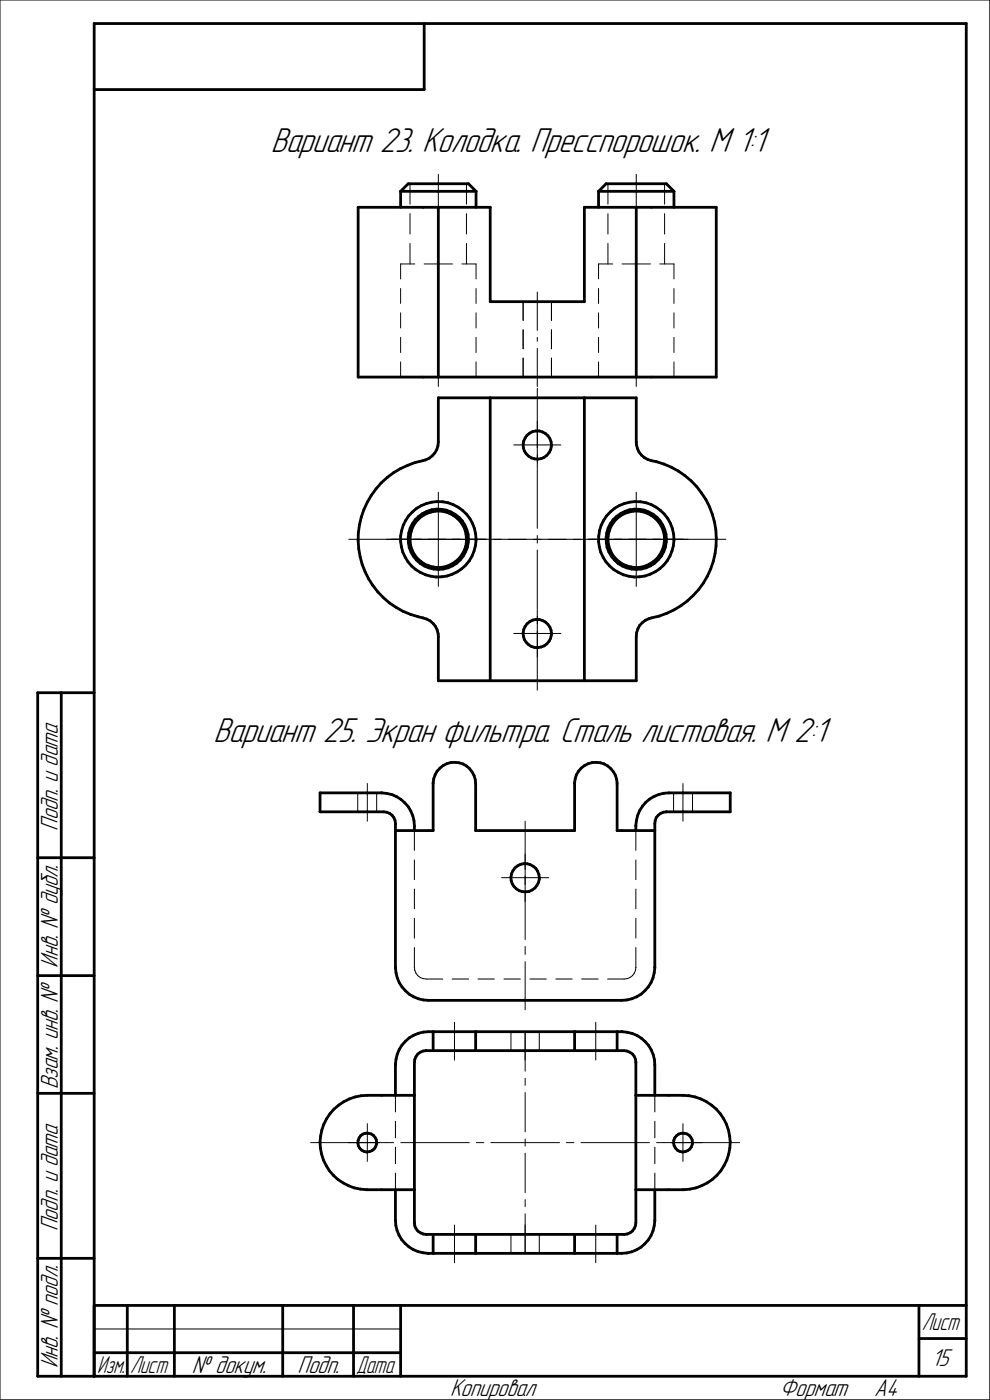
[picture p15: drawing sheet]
<svg xmlns="http://www.w3.org/2000/svg" width="210mm" height="297mm" viewBox="0 0 210 297" stroke-linecap="round" stroke-linejoin="round" font-family="sans-serif">
<defs><g id="words">
<g font-size="7.8">
<text x="57.5" y="32.2">Вариант 23. Колодка. Пресспорошок. М 1:1</text>
<text x="45.3" y="157.5">Вариант 25. Экран фильтра. Сталь листовая. М 2:1</text>
</g>
<g font-size="5.5">
<text x="12.3" y="176.2" transform="rotate(-90 12.3 176.2)">Подп. и дата</text>
<text x="12.3" y="205.3" transform="rotate(-90 12.3 205.3)">Инв. № дубл.</text>
<text x="12.3" y="231.1" transform="rotate(-90 12.3 231.1)">Взам. инв. №</text>
<text x="12.3" y="261.2" transform="rotate(-90 12.3 261.2)">Подп. и дата</text>
<text x="12.3" y="290.3" transform="rotate(-90 12.3 290.3)">Инв. № подл.</text>
<text x="40.7" y="291.3">№ докум.</text>
<text x="63.1" y="291.3">Подп.</text>
<text x="197.6" y="289.8">15</text>
<text x="95.5" y="296.3">Копировал</text>
<text x="165.5" y="296.3">Формат</text>
<text x="185.5" y="296.3">A4</text>
</g>
<g font-size="5.4">
<text x="195.6" y="282.3">Лист</text>
<text x="20.6" y="291.3">Изм.</text>
<text x="27.6" y="291.3">Лист</text>
<text x="75.6" y="291.3">Дата</text>
</g>
</g></defs>
<g fill="none" stroke="#000" stroke-width=".59">
<path d="M20 5v287zM20 5h185zM20 19h70zM90 5v14zM205 5v287zM86.6 39h6.4zM93 39h6.4zM99.4 39l1.6 1.6zM128.6 39h6.4zM135 39h6.4zM141.4 39l1.6 1.6zM76 44h13.7z"/>
<path d="M76 44v36zM85 40.6h8zM85 40.6l1.6-1.6zM85 40.6v3.4zM89.7 44h3.3zM93 44v36zM93 40.6h8zM93 44h11zM101 40.6v3.4zM104 44v20zM124 44v20zM124 44h11z"/>
<path d="M127 40.6h8zM127 40.6v3.4zM127 40.6l1.6-1.6zM135 40.6h8zM135 44v36zM135 44h3.2zM138.2 44h13.8zM143 40.6v3.4zM152 44v36zM104 64h20zM76 80h13.7zM85 99.4l1.5-.7z"/>
<path d="M86.5 98.7l1.6-.6zM88.1 98.1l1.6-.4zM89.7 80h3.3zM89.7 97.7l.6-.1zM90.3 97.6l.8-.4zM91.1 97.2l.6-.5zM92.2 96.1l-.5 .6zM92.7 95.4l-.5 .7zM92.9 94.6l-.2 .8zM93 80h42zM93 84.4v9.4zM93 84.4h11z"/>
<path d="M93 93.8l-.1 .8zM104 84.4v60zM104 84.4h20zM111 94.3v.7zM111 95l.3 .7zM111.1 93.6l-.1 .7zM111.3 95.7l.3 .6zM111.4 92.9l-.3 .7zM111.6 96.3l.5 .5zM111.8 92.3l.6-.4zM111.8 92.3l-.4 .6zM112.1 96.8l.6 .4z"/>
<path d="M112.4 91.9l.6-.3zM112.7 97.2l.7 .2zM113 91.6l.7-.2zM113.4 97.4h.7zM113.7 91.4h.7zM114.1 97.4l.7-.1zM114.4 91.4l.7 .3zM114.8 97.3l.7-.3zM115.1 91.7l.6 .3zM115.5 97l.5-.4zM115.7 92l.5 .5zM116.2 92.5l.5 .5z"/>
<path d="M116.5 96.1l-.5 .5zM116.7 93l.2 .7zM116.8 95.4l-.3 .7zM116.9 93.7l.1 .7zM117 94.7l-.2 .7zM117 94.4v.3zM124 84.4h11zM124 84.4v60zM135 80h3.2zM135 84.4v9.4zM135 93.8v.6zM135 94.4l.3 .8z"/>
<path d="M135.3 95.2l.3 .7zM135.6 95.9l.5 .7zM136.1 96.6l.6 .5zM136.7 97.1l.8 .4zM137.5 97.5l.7 .2zM138.2 80h13.8zM138.2 97.7l1.1 .3zM139.3 98l1.6 .5zM140.9 98.5l1.6 .6zM142.5 99.1l1.4 .8zM143.9 99.9l1.4 1zM76 114.7l.1 1.7z"/>
<path d="M76 113v1.7zM76.1 116.4l.3 1.7zM76.3 111.3l-.3 1.7zM76.4 118.1l.4 1.6zM76.7 109.7l-.4 1.6zM76.8 119.7l.7 1.6zM77.2 108.1l-.5 1.6zM77.9 106.6l-.7 1.5zM78.8 105.1l-.9 1.5zM79.8 103.7l-1 1.4zM80.9 102.4l1.3-1.1zM80.9 102.4l-1.1 1.3z"/>
<path d="M82.2 101.3l1.3-1zM83.5 100.3l1.5-.9zM85 113.7v1.2zM85 114.9l.2 1.1zM85.2 116l.3 1.2zM85.2 112.6l-.2 1.1zM85.5 117.2l.5 1zM85.6 111.5l-.4 1.1zM86 118.2l.6 1zM86.1 110.4l-.5 1.1zM86.6 119.2l.7 .9zM86.6 114.1l.1 1z"/>
<path d="M86.7 115.1l.1 1.1zM86.7 109.5l-.6 .9zM86.7 113.1l-.1 1zM86.8 116.2l.4 .9zM87 114.7l.1 1zM87 112.1l-.3 1zM87 113.7v1zM87.1 115.7l.3 1zM87.2 117.1l.5 .9zM87.2 112.7l-.2 1zM87.4 116.7l.5 .9zM87.5 108.6l.9-.7z"/>
<path d="M87.5 108.6l-.8 .9zM87.5 111.1l-.5 1zM87.6 111.8l-.4 .9zM87.7 118l.6 .8zM87.9 117.6l.6 .8zM88.1 110.3l.8-.7zM88.1 110.3l-.6 .8zM88.1 110.9l-.5 .9zM88.3 118.8l.9 .7zM88.4 107.9l1-.6zM88.5 118.4l.7 .7zM88.8 110.2l.7-.7z"/>
<path d="M88.8 110.2l-.7 .7zM88.9 109.6l.8-.6zM89.2 119.5l.8 .6zM89.2 119.1l.8 .6zM89.4 107.3l1.1-.5zM89.5 109.5l.9-.5zM89.7 109l.9-.5zM90 119.7l1 .4zM90.4 109l1-.3zM90.5 106.8l1.1-.2zM90.6 108.5l1-.3zM91.4 108.7l.9-.2z"/>
<path d="M91.6 106.6l1.2-.2zM91.6 108.2l1-.2zM92.3 108.5l1-.1zM92.6 108l1.1 .1zM92.8 106.4l1.1 .1zM93.3 108.4l1.1 .2zM93.7 108.1l1 .1zM93.9 106.5l1.2 .2zM94.4 108.6l.9 .3zM94.7 108.2l1 .4zM95.1 106.7l1 .4zM95.3 108.9l.9 .4z"/>
<path d="M95.7 108.6l.9 .5zM95.8 119.7l.9-.6zM96.1 107.1l1.1 .5zM96.2 109.3l.8 .6zM96.6 109.1l.8 .7zM96.7 119.1l.8-.7zM96.9 119.5l.8-.7zM97 109.9l.7 .8zM97.2 107.6l.9 .7zM97.4 109.8l.7 .7zM97.7 110.7l.6 .8zM98 117.6l-.5 .8z"/>
<path d="M98.1 110.5l.5 .9zM98.1 108.3l.9 .8zM98.3 111.5l.4 .9zM98.3 118l-.6 .8zM98.5 116.8l-.5 .8zM98.6 111.4l.5 1zM98.7 112.4l.2 1zM98.8 117.1l-.5 .9zM98.8 115.8l-.3 1zM98.9 113.4l.1 1zM99 109.1l.7 .9zM99 114.8l-.2 1z"/>
<path d="M99 114.4v.4zM99.1 112.4l.2 1zM99.2 116.1l-.4 1zM99.3 113.4l.1 1zM99.4 115.1l-.2 1zM99.4 114.4v.7zM99.6 119l-.8 .9zM99.7 110l.5 1zM100.2 118l-.6 1zM100.2 111l.5 1.1zM100.6 116.9l-.4 1.1zM100.7 112.1l.2 1.2z"/>
<path d="M100.9 115.8l-.3 1.1zM100.9 113.3l.1 1.1zM101 114.6l-.1 1.2zM101 114.4v.2zM127 114.9l.2 1.1zM127 113.7v1.2zM127.2 116l.3 1.2zM127.2 112.6l-.2 1.1zM127.5 117.2l.5 1zM127.6 111.5l-.4 1.1zM128 118.2l.6 1zM128.1 110.4l-.5 1.1z"/>
<path d="M128.6 119.2l.8 .9zM128.6 114.1l.1 1zM128.7 115.1l.1 1.1zM128.7 109.5l-.6 .9zM128.7 113.1l-.1 1zM128.8 116.2l.4 .9zM129 114.7l.2 1zM129 113.7v1zM129 112.1l-.3 1zM129.2 115.7l.3 1zM129.2 117.1l.5 .9zM129.2 112.7l-.2 1z"/>
<path d="M129.5 116.7l.4 .9zM129.5 108.6l.9-.7zM129.5 108.6l-.8 .9zM129.5 111.1l-.5 1zM129.6 111.8l-.4 .9zM129.7 118l.7 .8zM129.9 117.6l.6 .8zM130.1 110.3l.8-.7zM130.1 110.3l-.6 .8zM130.1 110.9l-.5 .9zM130.4 107.9l1-.6zM130.4 118.8l.7 .7z"/>
<path d="M130.5 118.4l.7 .7zM130.8 110.2l.7-.7zM130.8 110.2l-.7 .7zM130.9 109.6l.8-.6zM131.1 119.5l.9 .6zM131.2 119.1l.9 .6zM131.4 107.3l1.1-.5zM131.5 109.5l.9-.5zM131.7 109l.9-.5zM132.1 119.7l.9 .4zM132.4 109l.9-.3zM132.5 106.8l1.1-.2z"/>
<path d="M132.6 108.5l1-.3zM133.3 108.7l1-.2zM133.6 106.6l1.1-.2zM133.6 108.2l1-.2zM134.3 108.5l1-.1zM134.6 108l1.1 .1zM134.7 106.4l1.2 .1zM135.3 108.4l1.1 .2zM135.7 108.1l1 .1zM135.9 106.5l1.2 .2zM136.4 108.6l.9 .3zM136.7 108.2l1 .4z"/>
<path d="M137.1 106.7l1.1 .4zM137.3 108.9l.9 .4zM137.7 108.6l.9 .5zM137.8 119.7l.9-.6zM138.2 109.3l.8 .6zM138.2 107.1l1 .5zM138.6 109.1l.8 .7zM138.7 119.1l.7-.7zM138.9 119.5l.8-.7zM139 109.9l.7 .8zM139.2 107.6l.9 .7zM139.4 109.8l.7 .7z"/>
<path d="M139.7 110.7l.6 .8zM140 117.6l-.6 .8zM140.1 110.5l.5 .9zM140.1 108.3l.9 .8zM140.3 111.5l.4 .9zM140.3 118l-.6 .8zM140.5 116.8l-.5 .8zM140.6 111.4l.5 1zM140.7 112.4l.2 1zM140.8 115.8l-.3 1zM140.8 117.1l-.5 .9zM140.9 113.4l.1 1z"/>
<path d="M141 114.8l-.2 1zM141 109.1l.7 .9zM141 114.4v.4zM141.1 112.4l.2 1zM141.2 116.1l-.4 1zM141.3 113.4l.1 1zM141.4 115.1l-.2 1zM141.4 114.4v.7zM141.6 119l-.8 .9zM141.7 110l.5 1zM142.2 118l-.6 1zM142.2 111l.5 1.1z"/>
<path d="M142.6 116.9l-.4 1.1zM142.7 112.1l.2 1.2zM142.9 115.8l-.3 1.1zM142.9 113.3l.1 1.1zM143 114.6l-.1 1.2zM143 114.4v.2zM145.3 100.9l1.3 1.1zM146.6 102l1.2 1.3zM147.8 103.3l1 1.3zM148.8 104.6l1 1.4zM149.8 106l.7 1.5zM150.5 107.5l.6 1.6z"/>
<path d="M151.1 109.1l.5 1.6zM151.3 119.1l-.5 1.6zM151.6 110.7l.3 1.7zM151.7 117.5l-.4 1.6zM151.9 112.4l.1 1.7zM151.9 115.8l-.2 1.7zM152 114.1l-.1 1.7zM77.5 121.3l.7 1.6zM78.2 122.9l.9 1.3zM79.1 124.2l1.1 1.4zM80.2 125.6l1.2 1.2zM81.4 126.8l1.2 1.1z"/>
<path d="M82.6 127.9l1.4 1zM84 128.9l1.5 .8zM85.5 129.7l1.6 .6zM87.1 130.3l1.6 .6zM87.3 120.1l.9 .8zM88.2 120.9l1 .6zM88.7 130.9l1 .2zM89.2 121.5l1.1 .5zM89.7 131.1l.9 .3zM90 120.1l1 .4zM90.3 122l1.1 .3zM90.6 131.4l.7 .3z"/>
<path d="M91 120.5l1 .2zM91 120.1l.9 .2zM91.3 131.7l.6 .6zM91.4 122.3l1.1 .1zM91.9 132.3l.5 .6zM91.9 120.3l1.1 .1zM92 120.7l1 .1zM92.4 132.9l.4 .7zM92.5 122.4h1.2zM92.8 133.6l.2 .9zM93 120.4h.9zM93 134.5v.5z"/>
<path d="M93 135v9.4zM93 120.8l1.1-.1zM93.7 122.4l1.2-.2zM93.9 120.4l1.1-.3zM94.1 120.7l1-.2zM94.9 122.2l1.1-.4zM95 120.1l.8-.4zM95.1 120.5l.9-.4zM96 121.8l1-.5zM96 120.1l.9-.6zM97 121.3l1-.6zM98 120.7l.8-.8z"/>
<path d="M111 134.3v.7zM111 135l.3 .7zM111.1 133.6l-.1 .7zM111.3 135.7l.3 .6zM111.4 132.9l-.3 .7zM111.6 136.3l.5 .5zM111.8 132.3l.6-.4zM111.8 132.3l-.4 .6zM112.1 136.8l.6 .4zM112.4 131.9l.6-.3zM112.7 137.2l.7 .2zM113 131.6l.7-.2z"/>
<path d="M113.4 137.4h.7zM113.7 131.4h.7zM114.1 137.4l.7-.1zM114.4 131.4l.7 .3zM114.8 137.3l.7-.3zM115.1 131.7l.6 .3zM115.5 137l.5-.4zM115.7 132l.5 .5zM116.2 132.5l.5 .6zM116.5 136.1l-.5 .5zM116.7 133.1l.2 .6zM116.8 135.4l-.3 .7z"/>
<path d="M116.9 133.7l.1 .7zM117 134.7l-.2 .7zM117 134.4v.3zM129.4 120.1l.8 .8zM130.2 120.9l1 .6zM131.2 121.5l1.1 .5zM132 120.1l1 .4zM132.3 122l1.1 .3zM133 120.1l.9 .2zM133 120.5l1 .2zM133.4 122.3l1.1 .1zM133.9 120.3l1.1 .1z"/>
<path d="M134 120.7l1 .1zM134.5 122.4h1.2zM135 120.4h1zM135 135v9.4zM135 120.8l1.1-.1zM135.1 134.2l-.1 .8zM135.3 133.4l-.2 .8zM135.7 122.4l1.2-.2zM135.7 132.7l-.4 .7zM136 120.4l.9-.3zM136.1 120.7l1-.2zM136.3 132.1l-.6 .6z"/>
<path d="M136.3 132.1l.6-.5zM136.9 122.2l1.1-.4zM136.9 120.1l.9-.4zM136.9 131.6l.8-.3zM137.1 120.5l.9-.4zM137.7 131.3l.5-.2zM138 121.8l1-.5zM138 120.1l.9-.6zM138.2 131.1l1.7-.4zM139 121.3l1-.6zM139.9 130.7l1.6-.6zM140 120.7l.8-.8z"/>
<path d="M141.5 130.1l1.5-.7zM143 129.4l1.5-.9zM144.5 128.5l1.3-1zM145.8 127.5l1.3-1.1zM148.2 125.1l-1.1 1.3zM149.2 123.7l-1 1.4zM150.1 122.3l-.9 1.4zM150.8 120.7l-.7 1.6zM8 147v145zM8 147h12zM13 147v145zM93 144.4h11z"/>
<path d="M104 144.4h20zM124 144.4h11zM67.9 168.2v4.1zM67.9 168.2h10zM67.9 172.3h10zM77.9 168.2h3zM77.9 172.3h3.5zM81 168.2h.1M81 168.2l1.1 .2zM81.4 172.3h.7zM82.1 172.3l.6 .3zM82.1 168.4l1.1 .2z"/>
<path d="M82.7 172.6l.5 .4zM83.2 173l.4 .5zM83.2 168.6l1 .4zM83.6 173.5l.2 .6zM83.8 174.1l.1 .6zM83.9 174.8v1.4zM83.9 174.7h.1M83.9 176.2v29zM83.9 176.2h7zM84.2 169l.9 .6zM85.1 169.6l.8 .7zM85.9 170.3l.7 .9z"/>
<path d="M86.6 171.2l.6 .9zM87.2 172.1l.4 1zM87.6 173.1l.2 1.1zM87.8 174.2l.1 1.1zM87.9 175.3v.9zM90.9 176.2h1zM91.9 166.2v10zM91.9 166.1v.1zM92 165.2l-.1 .9zM92.3 164.4l-.3 .8zM92.8 163.6l-.5 .8zM93.3 163l.7-.6z"/>
<path d="M93.3 163l-.5 .6zM94 162.4l.8-.3zM94.8 162.1l.8-.3zM95.6 161.8h.9zM96.5 161.8h.9zM97.4 161.8l.8 .3zM98.2 162.1l.8 .4zM99 162.5l.7 .6zM99.7 163.1l.5 .7zM100.2 163.8l.4 .7zM100.6 164.5l.2 .9zM100.8 165.4l.1 .8z"/>
<path d="M100.9 176.2h21zM100.9 166.2v10zM121.9 166.1v.1zM121.9 166.2v10zM122 165.2l-.1 .9zM122.3 164.4l-.3 .8zM122.8 163.6l-.5 .8zM123.3 163l.7-.6zM123.3 163l-.5 .6zM124 162.4l.8-.3zM124.8 162.1l.8-.3zM125.6 161.8h.9z"/>
<path d="M126.5 161.8h.9zM127.4 161.8l.8 .3zM128.2 162.1l.7 .4zM128.9 162.5l.7 .6zM129.6 163.1l.6 .7zM130.2 163.8l.4 .7zM130.6 164.5l.3 .9zM130.9 165.4v.8zM130.9 176.2h1zM130.9 166.2v10zM131.9 176.2h7zM134.9 175.3v.9z"/>
<path d="M134.9 175.1v.2zM135 174.1l-.1 1zM135.3 173l-.3 1.1zM135.7 172l-.4 1zM136.3 171.1l-.6 .9zM137 170.3l.8-.8zM137 170.3l-.7 .8zM137.8 169.5l1-.5zM138.8 169l1-.4zM138.9 174.8v1.4zM138.9 176.2v29zM139 174.1l-.1 .7z"/>
<path d="M139.2 173.5l-.2 .6zM139.7 173l-.5 .5zM139.7 173l.5-.4zM139.8 168.6l1-.3zM140.2 172.6l.6-.3zM140.8 172.3h.6zM140.8 168.3l1.1-.1zM141.4 172.3h.1M141.4 172.3h3.5zM141.9 168.2h3zM144.9 172.3h10zM144.9 168.2h10z"/>
<path d="M154.9 168.2v4.1zM8 182h12zM108.4 186.1l.1 .7zM108.5 186.8l.2 .7zM108.5 185.4l-.1 .7zM108.7 187.5l.4 .6zM108.8 184.7l-.3 .7zM109.1 188.1l.5 .5zM109.3 184.1l.5-.4zM109.3 184.1l-.5 .6zM109.6 188.6l.6 .4zM109.8 183.7l.6-.3z"/>
<path d="M110.2 189l.6 .2zM110.4 183.4l.7-.1zM110.8 189.2h.7zM111.1 183.3h.7zM111.5 189.2l.8-.1zM111.8 183.3l.7 .2zM112.3 189.1l.6-.3zM112.5 183.5l.7 .3zM112.9 188.8l.6-.4zM113.2 183.8l.5 .5zM113.7 184.3l.4 .6zM113.9 187.9l-.4 .5z"/>
<path d="M114.1 184.9l.2 .6zM114.3 187.2l-.4 .7zM114.3 185.5l.1 .7zM114.4 186.6l-.1 .6zM114.4 186.2v.4zM8 207h12zM83.9 205.4l.1 1zM83.9 205.2v.2zM84 206.4l.3 1.1zM84.3 207.5l.4 1zM84.7 208.5l.6 .9zM85.3 209.4l.7 .8z"/>
<path d="M86 210.2l.8 .7zM86.8 210.9l1 .6zM87.8 211.5l1 .4zM87.8 219.7l1-.5zM88.8 211.9l1 .3zM88.8 219.2l1-.2zM89.8 212.2l1.1 .1zM89.8 219l1.1-.1zM90.9 212.3h41zM90.9 218.9h1zM91.9 218.9h9zM91.9 218.9v4z"/>
<path d="M100.9 218.9h21zM100.9 218.9v4zM121.9 218.9v4zM121.9 218.9h9zM130.9 218.9h1zM130.9 218.9v4zM131.9 212.3l1.1-.1zM131.9 218.9h.1zM132 218.9l1.1 .1zM133 212.2l1.1-.3zM133.1 219l1.1 .3zM134.1 211.9l1-.4z"/>
<path d="M134.2 219.3l1 .4zM135.1 211.5l.9-.6zM135.2 219.7l.9 .6zM136 210.9l.8-.7zM137.5 209.4l-.7 .8zM138.1 208.5l-.6 .9zM138.6 207.5l-.5 1zM138.8 206.4l-.2 1.1zM138.9 205.4l-.1 1zM138.9 205.2v.2zM8 232h12zM68.3 239.8l-.3 1.2z"/>
<path d="M68.7 238.5l-.4 1.3zM69.3 237.4l-.6 1.1zM70 236.3l-.7 1.1zM70.9 235.3l1-.8zM70.9 235.3l-.9 1zM71.9 234.5l1-.7zM72.9 233.8l1.2-.6zM74.1 233.2l1.3-.5zM75.4 232.7l1.2-.2zM76.6 232.5l1.3-.1zM77.9 232.4h3zM80.9 232.4h7z"/>
<path d="M83.9 225.9v6.5zM83.9 225.8v.1zM84 224.7l-.1 1.1zM84.3 223.7l-.3 1zM84.7 222.7l-.4 1zM85.3 221.7l-.6 1zM86 220.9l.8-.7zM86 220.9l-.7 .8zM86.8 220.2l1-.5zM87.9 225.4v7zM87.9 232.4v20zM88 224.8l-.1 .6z"/>
<path d="M88.3 224.2l-.3 .6zM88.6 223.6l-.3 .6zM88.6 223.6l.6-.3zM89.2 223.3l.5-.3zM89.7 223l.7-.1zM90.4 222.9h.1M90.4 222.9h1.5zM91.9 222.9h9zM100.9 222.9h21zM121.9 222.9h9zM130.9 222.9h1.5zM132.4 222.9l.7 .1z"/>
<path d="M133.1 223l.5 .3zM133.6 223.3l.6 .3zM134.2 223.6l.4 .6zM134.6 224.2l.2 .5zM134.8 224.7l.1 .7zM134.9 225.4v7zM134.9 225.4h.1M134.9 232.4v20zM134.9 232.4h7zM136.1 220.3l.8 .7zM136.9 221l.7 .8zM137.6 221.8l.6 1z"/>
<path d="M138.2 222.8l.4 1zM138.6 223.8l.3 1zM138.9 224.8v1.1zM138.9 225.9v6.5zM141.9 232.4h3zM144.9 232.4l1.3 .1zM146.2 232.5l1.3 .2zM147.5 232.7l1.2 .5zM148.7 233.2l1.2 .6zM149.9 233.8l1.1 .7zM151 234.5l1 .8zM152 235.3l.8 1z"/>
<path d="M152.8 236.3l.7 1.1zM153.5 237.4l.6 1.1zM154.1 238.5l.5 1.3zM154.6 239.8l.2 1.2zM67.9 242.3l.1 1.3zM68 243.6l.2 1.3zM68 241l-.1 1.3zM68.2 244.9l.4 1.2zM68.6 246.1l.6 1.2zM69.2 247.3l.7 1.1zM69.9 248.4l.8 1zM70.7 249.4l1 .9z"/>
<path d="M71.7 250.3l1.1 .7zM72.8 251l1.2 .6zM74 251.6l1.2 .5zM75.2 252.1l1.3 .2zM75.9 242.5l.1 .6zM76 242l-.1 .5zM76 243.1l.3 .5zM76.2 241.4l-.2 .6zM76.3 243.6l.5 .5zM76.5 252.3l1.2 .1zM76.5 241l.5-.4zM76.5 241l-.3 .4z"/>
<path d="M76.8 244.1l.5 .2zM77 240.6l.6-.1zM77.3 244.3l.5 .1zM77.6 240.5h.5zM77.7 252.4h.2zM77.8 244.4l.6-.1zM77.9 252.4h3zM78.1 240.5l.6 .1zM78.4 244.3l.6-.2zM78.7 240.6l.5 .3zM79 244.1l.4-.3zM79.2 240.9l.4 .4z"/>
<path d="M79.6 241.3l.2 .6zM79.7 243.3l-.3 .5zM79.8 241.9l.1 .5zM79.9 242.7l-.2 .6zM79.9 242.4v.3zM80.9 252.4h7zM83.9 252.4v6.5zM83.9 258.9l.1 1.1zM87.9 252.4v7zM87.9 259.5l.1 .6zM87.9 259.5h.1M134.9 252.4v7z"/>
<path d="M134.9 259.4l-.1 .7zM134.9 252.4h7zM138.9 252.4v6.5zM138.9 259l-.1 1.1zM138.9 258.9v.1zM141.9 252.4h3zM142.9 242.5l.1 .6zM143 242l-.1 .5zM143 243.1l.3 .5zM143.2 241.4l-.2 .6zM143.3 243.6l.4 .5zM143.6 241l.4-.4z"/>
<path d="M143.6 241l-.4 .4zM143.7 244.1l.5 .2zM144 240.6l.6-.1zM144.2 244.3l.6 .1zM144.6 240.5h.6zM144.8 244.4l.6-.1zM144.9 252.4h.2zM145.1 252.4l1.3-.1zM145.2 240.5l.5 .1zM145.4 244.3l.5-.2zM145.7 240.6l.5 .3zM145.9 244.1l.5-.3z"/>
<path d="M146.2 240.9l.4 .4zM146.4 252.3l1.3-.2zM146.6 241.3l.3 .6zM146.7 243.3l-.3 .5zM146.9 241.9v.5zM146.9 242.7l-.2 .6zM146.9 242.4v.3zM147.7 252.1l1.2-.5zM148.9 251.6l1.2-.6zM150.1 251l1-.7zM151.1 250.3l1-.9zM153 248.4l-.9 1z"/>
<path d="M153.6 247.3l-.6 1.1zM154.2 246.1l-.6 1.2zM154.6 244.9l-.4 1.2zM154.8 241l.1 1.3zM154.9 243.6l-.3 1.3zM154.9 242.3v1.3zM8 267h12zM20 277h185zM20 277v15zM27 277v15zM37 277v15zM60 277v15z"/>
<path d="M75 277v15zM84 260l.2 1.1zM84.2 261.1l.5 1zM84.7 262.1l.5 .9zM85 277v15zM85.2 263l.7 .8zM85.9 263.8l.8 .7zM86.7 264.5l1 .6zM87.7 265.1l1 .5zM88 260.1l.3 .6zM88.3 260.7l.3 .5zM88.6 261.2l.6 .4z"/>
<path d="M88.7 265.6l1 .2zM89.2 261.6l.6 .2zM89.7 265.8l1.1 .1zM89.8 261.8l.6 .1zM90.4 261.9h1.5zM90.8 265.9h.1zM90.9 265.9h1zM91.9 265.9h9zM91.9 261.9h9zM91.9 261.9v4zM100.9 265.9h21zM100.9 261.9h21z"/>
<path d="M100.9 261.9v4zM121.9 261.9h9zM121.9 265.9h9zM121.9 261.9v4zM130.9 265.9h1zM130.9 261.9h1.5zM130.9 261.9v4zM131.9 265.9h1.1zM132.5 261.9h.1M132.5 261.9l.6-.1zM133 265.9l1.1-.3zM133.1 261.8l.6-.2z"/>
<path d="M133.7 261.6l.5-.4zM134.1 265.6l1-.4zM134.6 260.6l-.4 .6zM134.8 260.1l-.2 .5zM135.1 265.2l.9-.6zM136 264.6l.8-.7zM137.5 263.1l-.7 .8zM138.1 262.2l-.6 .9zM138.6 261.2l-.5 1zM138.8 260.1l-.2 1.1zM195 277v15zM8 292h12z"/>
<path d="M20 292h185zM20 287h7zM27 287h10zM37 287h23zM60 287h15zM75 287h10zM195 284h10z"/>
</g>
<g fill="none" stroke="#000" stroke-width=".21">
<path d="M0 0v297zM0 0h210zM210 0v297zM87 39v4.3zM93 37v9zM99 39v4.3zM129 39v4.3zM135 37v9zM141 39v4.3zM85 40.6h4zM85 56v3.2zM85 56h3z"/>
<path d="M87 51.6v4.4zM87 45.3v4.4zM90 56h3zM91 40.6h4zM93 56h3zM93 54v11.6zM97 40.6h4zM98 56h3zM99 51.6v4.4zM99 45.3v4.4zM101 56v3.2zM127 40.6h4z"/>
<path d="M127 56v3.2zM127 56h3zM129 51.6v4.4zM129 45.3v4.4zM132 56h3zM133 40.6h4zM135 56h3zM135 54v11.6zM139 40.6h4zM140 56h3zM141 51.6v4.4zM141 45.3v4.4z"/>
<path d="M143 56v3.2zM85 76.8v3.2zM85 71.6v3.2zM85 66.4v3.2zM85 61.2v3.2zM93 70.4v11.6zM93 67.1v1.8zM101 76.8v3.2zM101 71.6v3.2zM101 66.4v3.2zM101 61.2v3.2zM111 76v4z"/>
<path d="M111 70v4zM111 64v4zM114 73.9v8.1zM114 71.6v.8zM114 62v8.1zM117 76v4zM117 70v4zM117 64v4zM127 76.8v3.2zM127 71.6v3.2zM127 66.4v3.2zM127 61.2v3.2z"/>
<path d="M135 70.4v11.6zM135 67.1v1.8zM143 76.8v3.2zM143 71.6v3.2zM143 66.4v3.2zM143 61.2v3.2zM109 94.4h5zM114 94.4h5zM114 94.4v5zM114 89.4v5zM114 82.4v12.6zM114 96.5v1.6z"/>
<path d="M114 99.6v12.5zM74 114.4h12.3zM82 114.4h12.5zM83 114.4h10zM85 114.4v.5zM85 114.9l.2 1.1zM85.2 116l.3 1.2zM85.5 117.2l.5 1zM85.6 111.5l-.3 1zM86 118.2l.1 .3zM86.1 110.4l-.5 1.1zM86.7 109.5l-.6 .9z"/>
<path d="M87.3 108.8l-.6 .7zM87.8 114.4h1.6zM88.9 107.6l.5-.3zM89.4 107.3l1.1-.5zM90.5 106.8l1.1-.2zM90.9 114.4h12.4zM91.6 106.6l1.2-.2zM92.8 106.4h.2zM93 114.4h10zM93 114.4v10zM93 104.4v10zM95 106.7h.1z"/>
<path d="M95.1 106.7l1 .4zM96 114.4h1.7zM96.1 107.1l1.1 .5zM97.2 107.6l.9 .7zM98.1 108.3l.5 .5zM99.1 114.4h12.6zM99.6 119l-.8 .9zM99.9 110.4l.3 .6zM100.2 118l-.6 1zM100.2 111l.5 1.1zM100.6 116.9l-.4 1.1zM100.7 112.1l.2 1.2z"/>
<path d="M100.8 116.4l-.2 .5zM100.9 113.3l.1 1.1zM104.7 114.4h1.6zM107.8 114.4h12.3zM113.2 114.4h1.6zM114 113.6v1.6zM114 116.7v12.6zM116.3 114.4h12.5zM121.7 114.4h1.5zM124.8 114.4h12.3zM125 114.4h10zM127 114.4v.5z"/>
<path d="M127 114.9l.2 1.1zM127.2 116l.3 1.2zM127.5 117.2l.5 1zM127.6 111.5l-.3 1zM128 118.2l.1 .3zM128.1 110.4l-.5 1.1zM128.7 109.5l-.6 .9zM129.3 108.8l-.6 .7zM130.3 114.4h1.7zM130.9 107.6l.5-.3zM131.4 107.3l1.1-.5zM132.5 106.8l1.1-.2z"/>
<path d="M133.5 114.4h12.5zM133.6 106.6l1.1-.2zM134.7 106.4h.3zM135 114.4h10zM135 114.4v10zM135 104.4v10zM136.9 106.7h.2zM137.1 106.7l1.1 .4zM138.2 107.1l1 .5zM138.6 114.4h1.6zM139.2 107.6l.9 .7zM140.1 108.3l.5 .5z"/>
<path d="M141.6 119l-.8 .9zM141.7 114.4h12.3zM141.9 110.4l.3 .6zM142.2 118l-.6 1zM142.2 111l.5 1.1zM142.6 116.9l-.4 1.1zM142.7 112.1l.2 1.2zM142.7 116.4l-.1 .5zM142.9 113.3l.1 1.1zM87.4 120.1l.8 .8zM88.2 120.9l1 .6zM89.2 121.5l1.1 .5z"/>
<path d="M90.3 122l.8 .2zM93 122.4h.7zM93.7 122.4l1.2-.2zM94.9 122.2l1.1-.4zM96 121.8l1-.5zM97 121.3h.1M98.7 120.1l.1-.2zM109 134.4h5zM114 134.4h5zM114 134.4v5zM114 129.4v5zM114 130.8v1.6z"/>
<path d="M114 133.9v12.5zM129.4 120.1l.8 .8zM130.2 120.9l1 .6zM131.2 121.5l1.1 .5zM132.3 122l.8 .2zM135 122.4h.7zM135.7 122.4l1.2-.2zM136.9 122.2l1.1-.4zM138 121.8l1-.5zM139 121.3h.1M140.7 120.1l.1-.2zM75.9 168.2v4.1z"/>
<path d="M77.9 166.2v8zM79.9 168.2v4.1zM83.9 176.2h4zM87.9 176.2h2.5zM87.9 176.2v4.2zM90.4 176.2h1.5zM111.4 174.2v10.2zM130.9 176.2h1.5zM132.4 176.2h2.5zM134.9 176.2h4zM134.9 176.2v4.2zM142.9 168.2v4.1z"/>
<path d="M144.9 166.2v8zM146.9 168.2v4.1zM87.9 194.9v4.2zM87.9 188.6v4.2zM87.9 182.5v4.1zM106.4 186.2h5zM111.4 186.2h5zM111.4 186.2v5.1zM111.4 181.2v5zM111.4 189.1v10.2zM111.4 185.9v1.8zM134.9 194.9v4.2z"/>
<path d="M134.9 188.6v4.2zM134.9 182.5v4.1zM87.9 205.3l.1 .6zM87.9 205.3h.1M87.9 201v4.2zM88 205.9l.3 .6zM88.3 206.5l.3 .5zM88.6 207l.6 .4zM89.2 207.4l.6 .2zM89.8 207.6l.6 .1zM90.4 207.7h3.5zM95.9 207.7h3.5z"/>
<path d="M96.4 216.9v8zM101.4 207.7h3.5zM106.9 207.7h3.5zM108.4 218.9v4zM111.4 204v10.2zM111.4 200.8v1.7zM111.4 218.9v6zM111.4 218.9v8.4zM112.4 207.7h3.5zM114.4 218.9v4zM117.9 207.7h3.5zM123.4 207.7h3.5z"/>
<path d="M126.4 216.9v8zM128.9 207.7h3.5zM132.4 207.7l.7-.1zM133.1 207.6l.5-.2zM133.6 207.4l.6-.4zM134.6 206.5l-.4 .5zM134.8 205.9l-.2 .6zM134.9 205.3l-.1 .6zM134.9 205.3h.1M134.9 201v4.2zM77.9 238.4v4zM83.9 232.4v3.5z"/>
<path d="M83.9 237.9v3.5zM111.4 231.8v8.4zM111.4 228.8v1.5zM138.9 232.4v3.5zM138.9 237.9v3.5zM144.9 238.4v4zM65.9 242.4h14.6zM73.9 242.4h4zM77.9 242.4h4zM77.9 242.4v4zM82 242.4h1.5zM83.9 243.4v3.5z"/>
<path d="M83.9 248.9v3.5zM85 242.4h14.6zM96.4 259.9v8zM101.1 242.4h1.6zM104.1 242.4h14.6zM111.4 259.9v6zM111.4 257.6v8.3zM111.4 254.6v1.4zM111.4 244.7v8.4zM111.4 241.7v1.5zM120.2 242.4h1.6zM123.3 242.4h14.5z"/>
<path d="M126.4 259.9v8zM138.9 243.4v3.5zM138.9 248.9v3.5zM139.3 242.4h1.6zM140.9 242.4h4zM142.4 242.4h14.5zM144.9 242.4h4zM144.9 242.4v4zM108.4 261.9v4zM114.4 261.9v4zM0 297h210zM20 282h65z"/>
</g>
<g fill="#fff" stroke="#fff" stroke-width=".21">
<path d="M57.4 26.6h106.3zM57.4 26.6h106.3zM57.4 26.7h106.3zM57.4 26.7h106.3zM57.4 26.8h106.3zM57.4 26.8h106.3zM57.4 26.8h106.3zM57.4 26.9h106.3zM57.4 26.9h106.3zM57.4 27h106.3zM57.4 27h106.3zM57.4 27.1h106.3zM57.4 27.1h106.3zM57.4 27.1h106.3zM57.4 27.2h106.3zM57.4 27.2h106.3zM57.4 27.3h106.3zM57.4 27.3h106.3zM57.4 27.3h106.3zM57.4 27.4h106.3zM57.4 27.4h106.3zM57.4 27.5h106.3zM57.4 27.5h106.3zM57.4 27.6h106.3zM57.4 27.6h106.3zM57.4 27.6h106.3zM57.4 27.7h106.3zM57.4 27.7h106.3zM57.4 27.8h106.3zM57.4 27.8h106.3zM57.4 27.9h106.3zM57.4 27.9h106.3zM57.4 27.9h106.3zM57.4 28h106.3zM57.4 28h106.3zM57.4 28.1h106.3zM57.4 28.1h106.3zM57.4 28.2h106.3zM57.4 28.2h106.3zM57.4 28.2h106.3zM57.4 28.3h106.3zM57.4 28.3h106.3zM57.4 28.4h106.3zM57.4 28.4h106.3zM57.4 28.4h106.3zM57.4 28.5h106.3zM57.4 28.5h106.3zM57.4 28.6h106.3zM57.4 28.6h106.3zM57.4 28.7h106.3zM57.4 28.7h106.3zM57.4 28.7h106.3zM57.4 28.8h106.3zM57.4 28.8h106.3zM57.4 28.9h106.3zM57.4 28.9h106.3zM57.4 29h106.3zM57.4 29h106.3zM57.4 29h106.3zM57.4 29.1h106.3zM57.4 29.1h106.3zM57.4 29.2h106.3zM57.4 29.2h106.3zM57.4 29.3h106.3zM57.4 29.3h106.3zM57.4 29.3h106.3zM57.4 29.4h106.3zM57.4 29.4h106.3zM57.4 29.5h106.3zM57.4 29.5h106.3zM57.4 29.5h106.3zM57.4 29.6h106.3zM57.4 29.6h106.3zM57.4 29.7h106.3zM57.4 29.7h106.3zM57.4 29.8h106.3zM57.4 29.8h106.3zM57.4 29.8h106.3zM57.4 29.9h106.3zM57.4 29.9h106.3zM57.4 30h106.3zM57.4 30h106.3zM57.4 30.1h106.3zM57.4 30.1h106.3zM57.4 30.1h106.3zM57.4 30.2h106.3zM57.4 30.2h106.3zM57.4 30.3h106.3zM57.4 30.3h106.3zM57.4 30.4h106.3zM57.4 30.4h106.3zM57.4 30.4h106.3zM57.4 30.5h106.3zM57.4 30.5h106.3zM57.4 30.6h106.3zM57.4 30.6h106.3zM57.4 30.6h106.3zM57.4 30.7h106.3zM57.4 30.7h106.3zM57.4 30.8h106.3zM57.4 30.8h106.3zM57.4 30.9h106.3zM57.4 30.9h106.3zM57.4 30.9h106.3zM57.4 31h106.3zM57.4 31h106.3zM57.4 31.1h106.3zM57.4 31.1h106.3zM57.4 31.2h106.3zM57.4 31.2h106.3zM57.4 31.2h106.3zM57.4 31.3h106.3zM57.4 31.3h106.3zM57.4 31.4h106.3zM57.4 31.4h106.3zM57.4 31.5h106.3zM57.4 31.5h106.3zM57.4 31.5h106.3zM57.4 31.6h106.3zM57.4 31.6h106.3zM57.4 31.7h106.3zM57.4 31.7h106.3zM57.4 31.7h106.3zM57.4 31.8h106.3zM57.4 31.8h106.3zM57.4 31.9h106.3zM57.4 31.9h106.3zM57.4 32h106.3zM57.4 32h106.3zM57.4 32h106.3zM57.4 32.1h106.3zM57.4 32.1h106.3zM57.4 32.2h106.3zM57.4 32.2h106.3zM57.4 32.3h106.3zM57.4 32.3h106.3zM57.4 32.3h106.3zM57.4 32.4h106.3zM57.4 32.4h106.3zM57.4 32.5h106.3zM57.4 32.5h106.3zM57.4 32.6h106.3zM57.4 32.6h106.3zM57.4 32.6h106.3zM57.4 32.7h106.3zM57.4 32.7h106.3zM57.4 32.8h106.3zM57.4 32.8h106.3zM57.4 32.9h106.3zM57.4 32.9h106.3zM57.4 32.9h106.3zM57.4 33h106.3zM57.4 33h106.3zM57.4 33.1h106.3zM57.4 33.1h106.3zM57.4 33.1h106.3zM57.4 33.2h106.3zM57.4 33.2h106.3zM57.4 33.3h106.3zM57.4 33.3h106.3zM57.4 33.4h106.3zM57.4 33.4h106.3zM57.4 33.4h106.3zM57.4 33.5h106.3zM57.4 33.5h106.3zM57.4 33.6h106.3zM57.4 33.6h106.3zM57.4 33.7h106.3zM57.4 33.7h106.3z"/>
<path d="M45.3 151.8h131.4zM45.3 151.9h131.4zM45.3 151.9h131.4zM45.3 152h131.4zM45.3 152h131.4zM45.3 152.1h131.4zM45.3 152.1h131.4zM45.3 152.1h131.4zM45.3 152.2h131.4zM45.3 152.2h131.4zM45.3 152.3h131.4zM45.3 152.3h131.4zM45.3 152.4h131.4zM45.3 152.4h131.4zM45.3 152.4h131.4zM45.3 152.5h131.4zM45.3 152.5h131.4zM45.3 152.6h131.4zM45.3 152.6h131.4zM45.3 152.7h131.4zM45.3 152.7h131.4zM45.3 152.7h131.4zM45.3 152.8h131.4zM45.3 152.8h131.4zM45.3 152.9h131.4zM45.3 152.9h131.4zM45.3 153h131.4zM45.3 153h131.4zM45.3 153h131.4zM45.3 153.1h131.4zM45.3 153.1h131.4zM45.3 153.2h131.4zM45.3 153.2h131.4zM45.3 153.2h131.4zM45.3 153.3h131.4zM45.3 153.3h131.4zM45.3 153.4h131.4zM45.3 153.4h131.4zM45.3 153.5h131.4zM45.3 153.5h131.4zM45.3 153.5h131.4zM45.3 153.6h131.4zM45.3 153.6h131.4zM45.3 153.7h131.4zM45.3 153.7h131.4zM45.3 153.8h131.4zM45.3 153.8h131.4zM45.3 153.8h131.4zM45.3 153.9h131.4zM45.3 153.9h131.4zM45.3 154h131.4zM45.3 154h131.4zM45.3 154.1h131.4zM45.3 154.1h131.4zM45.3 154.1h131.4zM45.3 154.2h131.4zM45.3 154.2h131.4zM45.3 154.3h131.4zM45.3 154.3h131.4zM45.3 154.3h131.4zM45.3 154.4h131.4zM45.3 154.4h131.4zM45.3 154.5h131.4zM45.3 154.5h131.4zM45.3 154.6h131.4zM45.3 154.6h131.4zM45.3 154.6h131.4zM45.3 154.7h131.4zM45.3 154.7h131.4zM45.3 154.8h131.4zM45.3 154.8h131.4zM45.3 154.9h131.4zM45.3 154.9h131.4zM45.3 154.9h131.4zM45.3 155h131.4zM45.3 155h131.4zM45.3 155.1h131.4zM45.3 155.1h131.4zM45.3 155.2h131.4zM45.3 155.2h131.4zM45.3 155.2h131.4zM45.3 155.3h131.4zM45.3 155.3h131.4zM45.3 155.4h131.4zM45.3 155.4h131.4zM45.3 155.4h131.4zM45.3 155.5h131.4zM45.3 155.5h131.4zM45.3 155.6h131.4zM45.3 155.6h131.4zM45.3 155.7h131.4zM45.3 155.7h131.4zM45.3 155.7h131.4zM45.3 155.8h131.4zM45.3 155.8h131.4zM45.3 155.9h131.4zM45.3 155.9h131.4zM45.3 156h131.4zM45.3 156h131.4zM45.3 156h131.4zM45.3 156.1h131.4zM45.3 156.1h131.4zM45.3 156.2h131.4zM45.3 156.2h131.4zM45.3 156.3h131.4zM45.3 156.3h131.4zM45.3 156.3h131.4zM45.3 156.4h131.4zM45.3 156.4h131.4zM45.3 156.5h131.4zM45.3 156.5h131.4zM45.3 156.5h131.4zM45.3 156.6h131.4zM45.3 156.6h131.4zM45.3 156.7h131.4zM45.3 156.7h131.4zM45.3 156.8h131.4zM45.3 156.8h131.4zM45.3 156.8h131.4zM45.3 156.9h131.4zM45.3 156.9h131.4zM45.3 157h131.4zM45.3 157h131.4zM45.3 157.1h131.4zM45.3 157.1h131.4zM45.3 157.1h131.4zM45.3 157.2h131.4zM45.3 157.2h131.4zM45.3 157.3h131.4zM45.3 157.3h131.4zM45.3 157.4h131.4zM45.3 157.4h131.4zM45.3 157.4h131.4zM45.3 157.5h131.4zM45.3 157.5h131.4zM45.3 157.6h131.4zM45.3 157.6h131.4zM45.3 157.6h131.4zM45.3 157.7h131.4zM45.3 157.7h131.4zM45.3 157.8h131.4zM45.3 157.8h131.4zM45.3 157.9h131.4zM45.3 157.9h131.4zM45.3 157.9h131.4zM45.3 158h131.4zM45.3 158h131.4zM45.3 158.1h131.4zM45.3 158.1h131.4zM45.3 158.2h131.4zM45.3 158.2h131.4zM45.3 158.2h131.4zM45.3 158.3h131.4zM45.3 158.3h131.4zM45.3 158.4h131.4zM45.3 158.4h131.4zM45.3 158.5h131.4zM45.3 158.5h131.4zM45.3 158.5h131.4zM45.3 158.6h131.4zM45.3 158.6h131.4zM45.3 158.7h131.4zM45.3 158.7h131.4zM45.3 158.7h131.4zM45.3 158.8h131.4zM45.3 158.8h131.4zM45.3 158.9h131.4zM45.3 158.9h131.4zM45.3 159h131.4z"/>
</g>
<use href="#words"/>
</svg>
